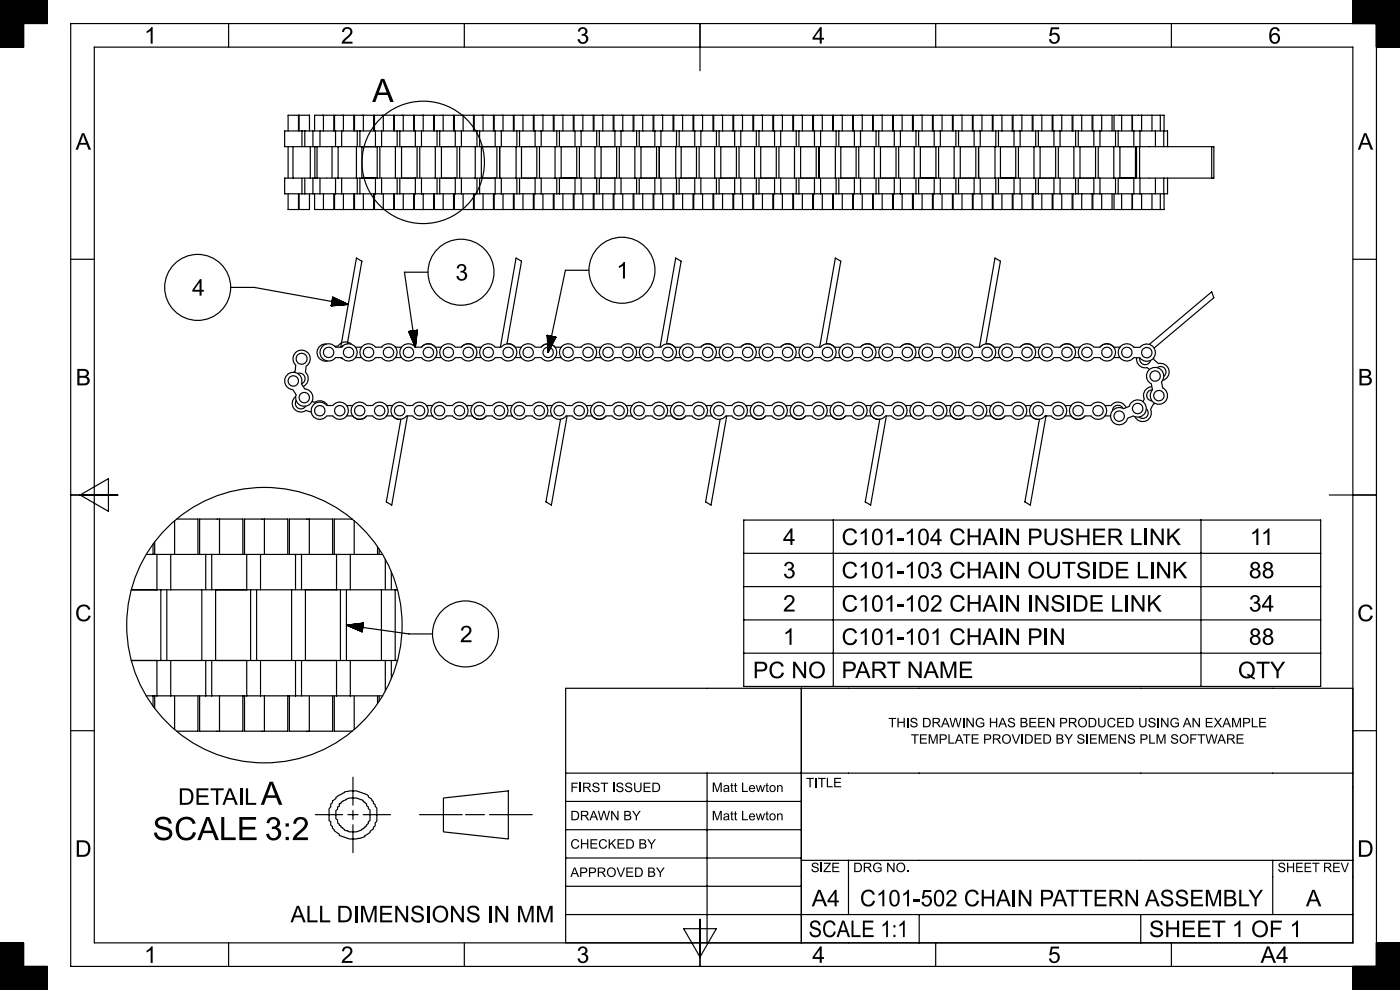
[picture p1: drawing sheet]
<svg xmlns="http://www.w3.org/2000/svg" width="297mm" height="210mm" viewBox="0 0 297 210" stroke-linecap="round" stroke-linejoin="round" font-family="sans-serif">
<defs><g id="words">
<g font-size="6.8">
<text x="79" y="21.6">A</text>
<text x="55.3" y="170.7">A</text>
<text x="32.4" y="178.2">SCALE 3:2</text>
</g>
<g font-size="4.9">
<text x="30.6" y="9.3">1</text>
<text x="72.3" y="9.3">2</text>
<text x="122.3" y="9.3">3</text>
<text x="172.3" y="9.3">4</text>
<text x="222.3" y="9.3">5</text>
<text x="269.1" y="9.3">6</text>
<text x="16" y="31.8">A</text>
<text x="288" y="31.8">A</text>
<text x="96.6" y="59.5">3</text>
<text x="130.8" y="59.1">1</text>
<text x="40.8" y="62.7">4</text>
<text x="16" y="81.8">B</text>
<text x="288" y="81.8">B</text>
<text x="166.1" y="115.6">4</text>
<text x="178.5" y="115.6">C101-104 CHAIN PUSHER LINK</text>
<text x="265.1" y="115.6">11</text>
<text x="166.1" y="122.7">3</text>
<text x="178.5" y="122.7">C101-103 CHAIN OUTSIDE LINK</text>
<text x="264.9" y="122.7">88</text>
<text x="15.9" y="131.8">C</text>
<text x="166.1" y="129.7">2</text>
<text x="178.5" y="129.7">C101-102 CHAIN INSIDE LINK</text>
<text x="264.9" y="129.7">34</text>
<text x="287.9" y="131.8">C</text>
<text x="97.6" y="136.2">2</text>
<text x="166.1" y="136.8">1</text>
<text x="178.5" y="136.8">C101-101 CHAIN PIN</text>
<text x="264.9" y="136.8">88</text>
<text x="159.7" y="143.9">PC NO</text>
<text x="178.5" y="143.8">PART NAME</text>
<text x="262.6" y="143.9">QTY</text>
<text x="37.8" y="170.7">DETAIL</text>
<text x="15.9" y="181.8">D</text>
<text x="287.9" y="181.8">D</text>
<text x="61.6" y="195.6">ALL DIMENSIONS IN MM</text>
<text x="172.2" y="192.3">A4</text>
<text x="182.4" y="192.3">C101-502 CHAIN PATTERN ASSEMBLY</text>
<text x="277.1" y="192.3">A</text>
<text x="171.5" y="198.8">SCALE 1:1</text>
<text x="243.8" y="198.8">SHEET 1 OF 1</text>
<text x="30.6" y="204.3">1</text>
<text x="72.3" y="204.3">2</text>
<text x="122.3" y="204.3">3</text>
<text x="172.3" y="204.3">4</text>
<text x="222.3" y="204.3">5</text>
<text x="267.4" y="204.3">A4</text>
</g>
<g font-size="2.8">
<text x="188.5" y="154.3">THIS DRAWING HAS BEEN PRODUCED USING AN EXAMPLE</text>
<text x="193.2" y="157.8">TEMPLATE PROVIDED BY SIEMENS PLM SOFTWARE</text>
<text x="171" y="167">TITLE</text>
<text x="121" y="168">FIRST ISSUED</text>
<text x="151" y="168">Matt Lewton</text>
<text x="121" y="174">DRAWN BY</text>
<text x="151" y="174">Matt Lewton</text>
<text x="121" y="180">CHECKED BY</text>
<text x="172" y="185">SIZE</text>
<text x="181" y="185">DRG NO.</text>
<text x="271" y="185">SHEET REV</text>
<text x="121" y="186">APPROVED BY</text>
</g>
</g></defs>
<g fill="none" stroke="#000" stroke-width=".25">
<path d="M0 .9h10M0 .8h10M0 .7h10M0 .6h10M0 .5h10M0 .4h10M0 .3h10M0 .2h10M0 .1h10M0 10h5M0 9.9h5M0 9.8h5"/>
<path d="M0 9.7h5M0 9.6h5M0 9.5h5M0 9.4h5M0 9.3h5M0 9.2h5M0 9.1h5M0 9h5M0 8.9h5M0 8.8h5M0 8.7h5M0 8.6h5"/>
<path d="M0 8.5h5M0 8.4h5M0 8.3h5M0 8.2h5M0 8.1h5M0 8h5M0 7.9h5M0 7.8h5M0 7.7h5M0 7.6h5M0 7.5h5M0 7.4h5"/>
<path d="M0 7.3h5M0 7.2h5M0 7.1h5M0 7h5M0 6.9h5M0 6.8h5M0 6.7h5M0 6.6h5M0 6.5h5M0 6.4h5M0 6.3h5M0 6.2h5"/>
<path d="M0 6.1h5M0 6h5M0 5.9h5M0 5.8h5M0 5.7h5M0 5.6h5M0 5.5h5M0 5.4h5M0 5.3h5M0 5.2h5M0 5.1h5M0 5h5"/>
<path d="M0 4.9h10M0 4.8h10M0 4.7h10M0 4.6h10M0 4.5h10M0 4.4h10M0 4.3h10M0 4.2h10M0 4.1h10M0 4h10M0 3.9h10M0 3.8h10"/>
<path d="M0 3.7h10M0 3.6h10M0 3.5h10M0 3.4h10M0 3.3h10M0 3.2h10M0 3.1h10M0 3h10M0 2.9h10M0 2.8h10M0 2.7h10M0 2.6h10"/>
<path d="M0 2.5h10M0 2.4h10M0 2.3h10M0 2.2h10M0 2.1h10M0 2h10M0 1.9h10M0 1.8h10M0 1.7h10M0 1.6h10M0 1.5h10M0 1.4h10"/>
<path d="M0 1.3h10M0 1.2h10M0 1.1h10M0 1h10M5 5v5h-5v-10h10v5h-10M20 10h267v190h-267zM48.5 5v5M98.5 5v5M148.5 5v10M198.5 5v5M248.5 5v5M287 5v-5h10v10h-5"/>
<path d="M287 .9h10M287 .8h10M287 .7h10M287 .6h10M287 .5h10M287 .4h10M287 .3h10M287 .2h10M287 .1h10M287 4.9h10M287 4.8h10M287 4.7h10"/>
<path d="M287 4.6h10M287 4.5h10M287 4.4h10M287 4.3h10M287 4.2h10M287 4.1h10M287 4h10M287 3.9h10M287 3.8h10M287 3.7h10M287 3.6h10M287 3.5h10"/>
<path d="M287 3.4h10M287 3.3h10M287 3.2h10M287 3.1h10M287 3h10M287 2.9h10M287 2.8h10M287 2.7h10M287 2.6h10M287 2.5h10M287 2.4h10M287 2.3h10"/>
<path d="M287 2.2h10M287 2.1h10M287 2h10M287 1.9h10M287 1.8h10M287 1.7h10M287 1.6h10M287 1.5h10M287 1.4h10M287 1.3h10M287 1.2h10M287 1.1h10"/>
<path d="M287 1h10M292 5v200M292 10h5M292 9.9h5M292 9.8h5M292 9.7h5M292 9.6h5M292 9.5h5M292 9.4h5M292 9.3h5M292 9.2h5M292 9.1h5"/>
<path d="M292 9h5M292 8.9h5M292 8.8h5M292 8.7h5M292 8.6h5M292 8.5h5M292 8.4h5M292 8.3h5M292 8.2h5M292 8.1h5M292 8h5M292 7.9h5"/>
<path d="M292 7.8h5M292 7.7h5M292 7.6h5M292 7.5h5M292 7.4h5M292 7.3h5M292 7.2h5M292 7.1h5M292 7h5M292 6.9h5M292 6.8h5M292 6.7h5"/>
<path d="M292 6.6h5M292 6.5h5M292 6.4h5M292 6.3h5M292 6.2h5M292 6.1h5M292 6h5M292 5.9h5M292 5.8h5M292 5.7h5M292 5.6h5M292 5.5h5"/>
<path d="M292 5.4h5M292 5.3h5M292 5.2h5M292 5.1h5M292 5h5M297 5h-282v200h282M61.1 31.1v6.7M62.2 37.8h-1.8v3.3h3.7M62.2 31.1h3.6M62.2 37.8h3.6M62.2 31.1v6.7M63.3 24.4h.1"/>
<path d="M63.3 24.4h-2.2v3.4M63.3 24.4v3.4M64.1 27.8h-3.7v3.3h1.8M64.1 27.8h.6M64.1 27.8v3.3M64.1 37.8v3.3M64.7 27.8h1.7M64.7 27.8v3.3M64.7 37.8v3.3M65.6 24.4h.1M65.6 24.4h-2.1v3.4M65.7 24.4v3.4"/>
<path d="M65.8 31.1h.6M65.8 37.8h.6M65.8 31.1v6.7M66.4 27.8h1.5M66.4 31.1h.4M66.4 37.8h.4M66.4 27.8v3.3M66.4 37.8v3.3M66.8 37.8h.5M66.8 31.1h.5M66.8 31.1v6.7M67.3 37.8h4.4"/>
<path d="M67.3 31.1h4.4M67.3 31.1v6.7M67.9 27.8h3.3M67.9 27.8v3.3M67.9 37.8v3.3M68.6 24.4h-1.9v3.4M68.6 24.4h2.2v3.4M68.6 24.4v3.4M70.4 31.1v6.7M71.2 27.8h1.3M71.2 27.8v3.3M71.2 37.8v3.3"/>
<path d="M71.7 37.8h5.1M71.7 31.1h5.1M71.7 31.1v6.7M72.5 27.8h3.3M72.5 27.8v3.3M72.5 37.8v3.3M72.8 24.4h-1.8v3.4M72.8 24.4h2.2v3.4M72.8 24.4v3.4M75.6 31.1v6.7M75.8 27.8h.5M75.8 27.8v3.3"/>
<path d="M75.8 37.8v3.3M76.3 27.8h3.3M76.3 27.8v3.3M76.3 37.8v3.3M76.8 31.1h2.8M76.8 37.8h2.8M76.8 31.1v6.7M77.1 24.4h-1.9v3.4M77.1 24.4h2.2v3.4M77.1 24.4v3.4M79.6 31.1h1.3M79.6 27.8h1.3"/>
<path d="M79.6 37.8h1.3M79.6 27.8v3.3M79.6 37.8v3.3M80 31.1v6.7M80.6 31.1v6.7M80.9 31.1h3M80.9 37.8h3M80.9 27.8h3.3M80.9 27.8v3.3M80.9 37.8v3.3M81.3 24.4h2.2v3.4M81.3 24.4h-1.9v3.4"/>
<path d="M81.3 24.4v3.4M83.9 31.1h1.3M83.9 37.8h1.3M83.9 31.1v6.7M84.2 27.8h.6M84.2 27.8v3.3M84.2 37.8v3.3M84.8 27.8h3.3M84.8 27.8v3.3M84.8 37.8v3.3M85.2 31.1h2.9M85.2 37.8h2.9"/>
<path d="M85.2 31.1v6.7M85.5 24.4h2.2v3.4M85.5 24.4h-1.8v3.4M85.5 24.4v3.4M88.1 31.1h1.3M88.1 27.8h1.3M88.1 37.8h1.3M88.1 27.8v3.3M88.1 37.8v3.3M88.5 31.1v6.7M89 31.1v6.7M89.4 27.8h3.3"/>
<path d="M89.4 31.1h2.9M89.4 37.8h2.9M89.4 27.8v3.3M89.4 37.8v3.3M89.8 24.4h2.2v3.4M89.8 24.4h-1.9v3.4M89.8 24.4v3.4M92.3 31.1h1.3M92.3 37.8h1.3M92.3 31.1v6.7M92.7 27.8h.6M92.7 27.8v3.3"/>
<path d="M92.7 37.8v3.3M93.3 27.8h3.3M93.3 27.8v3.3M93.3 37.8v3.3M93.6 37.8h3M93.6 31.1h3M93.6 31.1v6.7M94 24.4h2.2v3.4M94 24.4h-1.9v3.4M94 24.4v3.4M96.6 31.1h1.3M96.6 27.8h1.3"/>
<path d="M96.6 37.8h1.3M96.6 27.8v3.3M96.6 37.8v3.3M96.9 31.1v6.7M97.5 31.1v6.7M97.9 27.8h3.3M97.9 31.1h2.9M97.9 37.8h2.9M97.9 27.8v3.3M97.9 37.8v3.3M98.2 24.4h-1.8v3.4M98.2 24.4h2.2v3.4"/>
<path d="M98.2 24.4v3.4M100.8 31.1h1.3M100.8 37.8h1.3M100.8 31.1v6.7M101.2 27.8h.5M101.2 27.8v3.3M101.2 37.8v3.3M101.7 27.8h3.3M101.7 27.8v3.3M101.7 37.8v3.3M102.1 37.8h2.9M102.1 31.1h2.9"/>
<path d="M102.1 31.1v6.7M102.5 24.4h2.2v3.4M102.5 24.4h-1.9v3.4M102.5 24.4v3.4M105 31.1h5.6M105 27.8h1.3M105 37.8h5.6M105 27.8v3.3M105 37.8v3.3M105.4 31.1v6.7M106 31.1v6.7M106.3 27.8h3.3"/>
<path d="M106.3 27.8v3.3M106.3 37.8v3.3M106.7 24.4h-1.9v3.4M106.7 24.4h2.2v3.4M106.7 24.4v3.4M109.5 31.1v6.7M109.6 27.8h.6M109.6 27.8v3.3M109.6 37.8v3.3M110.2 27.8h3.3M110.2 27.8v3.3M110.2 37.8v3.3"/>
<path d="M110.6 37.8h2.9M110.6 31.1h2.9M110.6 31.1v6.7M110.9 24.4h-1.8v3.4M110.9 24.4h2.2v3.4M110.9 24.4v3.4M113.5 31.1h1.3M113.5 27.8h1.3M113.5 37.8h1.3M113.5 27.8v3.3M113.5 37.8v3.3M113.9 31.1v6.7"/>
<path d="M114.4 31.1v6.7M114.8 27.8h3.3M114.8 31.1h2.9M114.8 37.8h2.9M114.8 27.8v3.3M114.8 37.8v3.3M115.2 24.4h-1.9v3.4M115.2 24.4h2.2v3.4M115.2 24.4v3.4M117.7 31.1h1.3M117.7 37.8h1.3M117.7 31.1v6.7"/>
<path d="M118.1 27.8h.6M118.1 27.8v3.3M118.1 37.8v3.3M118.7 27.8h3.3M118.7 27.8v3.3M118.7 37.8v3.3M119 31.1h3M119 37.8h3M119 31.1v6.7M119.4 24.4h-1.9v3.4M119.4 24.4h2.2v3.4M119.4 24.4v3.4"/>
<path d="M122 31.1h1.3M122 27.8h1.3M122 37.8h1.3M122 27.8v3.3M122 37.8v3.3M122.3 31.1v6.7M122.9 31.1v6.7M123.3 27.8h3.3M123.3 31.1h2.9M123.3 37.8h2.9M123.3 27.8v3.3M123.3 37.8v3.3"/>
<path d="M123.6 24.4h2.2v3.4M123.6 24.4h-1.8v3.4M123.6 24.4v3.4M126.2 31.1h1.3M126.2 37.8h1.3M126.2 31.1v6.7M126.6 27.8h.5M126.6 27.8v3.3M126.6 37.8v3.3M127.1 27.8h3.3M127.1 27.8v3.3M127.1 37.8v3.3"/>
<path d="M127.5 31.1h2.9M127.5 37.8h2.9M127.5 31.1v6.7M127.9 24.4h2.2v3.4M127.9 24.4h-1.9v3.4M127.9 24.4v3.4M130.4 31.1h1.3M130.4 27.8h1.3M130.4 27.8v3.3M130.4 37.8v3.3M130.4 37.8h1.3M130.8 31.1v6.7"/>
<path d="M131.4 31.1v6.7M131.7 27.8h3.3M131.7 31.1h3M131.7 37.8h3M131.7 27.8v3.3M131.7 37.8v3.3M132.1 24.4h2.2v3.4M132.1 24.4h-1.9v3.4M132.1 24.4v3.4M134.7 31.1h1.3M134.7 37.8h1.3M134.7 31.1v6.7"/>
<path d="M135 27.8h.6M135 27.8v3.3M135 37.8v3.3M135.6 27.8h3.3M135.6 27.8v3.3M135.6 37.8v3.3M136 31.1h2.9M136 37.8h2.9M136 31.1v6.7M136.3 24.4h2.2v3.4M136.3 24.4h-1.8v3.4M136.3 24.4v3.4"/>
<path d="M138.9 31.1h5.6M138.9 27.8h1.3M138.9 37.8h5.6M138.9 27.8v3.3M138.9 37.8v3.3M139.3 31.1v6.7M139.8 31.1v6.7M140.2 27.8h3.3M140.2 27.8v3.3M140.2 37.8v3.3M140.6 24.4h-1.9v3.4M140.6 24.4h2.2v3.4"/>
<path d="M140.6 24.4v3.4M143.3 31.1v6.7M143.5 27.8h.6M143.5 27.8v3.3M143.5 37.8v3.3M144.1 27.8h3.3M144.1 27.8v3.3M144.1 37.8v3.3M144.5 37.8h2.9M144.5 31.1h2.9M144.5 31.1v6.7M144.8 24.4h2.2v3.4"/>
<path d="M144.8 24.4h-1.9v3.4M144.8 24.4v3.4M147.4 31.1h1.3M147.4 27.8h1.3M147.4 37.8h1.3M147.4 27.8v3.3M147.4 37.8v3.3M147.7 31.1v6.7M148.3 31.1v6.7M148.7 27.8h3.3M148.7 31.1h2.9M148.7 37.8h2.9"/>
<path d="M148.7 27.8v3.3M148.7 37.8v3.3M149 24.4h-1.8v3.4M149 24.4h2.2v3.4M149 24.4v3.4M151.6 31.1h1.3M151.6 37.8h1.3M151.6 31.1v6.7M152 27.8h.5M152 27.8v3.3M152 37.8v3.3M152.5 27.8h3.3"/>
<path d="M152.5 27.8v3.3M152.5 37.8v3.3M152.9 37.8h2.9M152.9 31.1h2.9M152.9 31.1v6.7M153.3 24.4h2.2v3.4M153.3 24.4h-1.9v3.4M153.3 24.4v3.4M155.8 31.1h1.3M155.8 27.8h1.3M155.8 37.8h1.3M155.8 27.8v3.3"/>
<path d="M155.8 37.8v3.3M156.2 31.1v6.7M156.8 31.1v6.7M157.1 31.1h3M157.1 37.8h3M157.1 27.8h3.3M157.1 27.8v3.3M157.1 37.8v3.3M157.5 24.4h2.2v3.4M157.5 24.4h-1.9v3.4M157.5 24.4v3.4M160.1 31.1h1.3"/>
<path d="M160.1 37.8h1.3M160.1 31.1v6.7M160.4 27.8h.6M160.4 27.8v3.3M160.4 37.8v3.3M161 27.8h3.3M161 27.8v3.3M161 37.8v3.3M161.4 31.1h2.9M161.4 37.8h2.9M161.4 31.1v6.7M161.7 24.4h2.2v3.4"/>
<path d="M161.7 24.4h-1.8v3.4M161.7 24.4v3.4M164.3 31.1h1.3M164.3 27.8h1.3M164.3 37.8h1.3M164.3 27.8v3.3M164.3 37.8v3.3M164.7 31.1v6.7M165.2 31.1v6.7M165.6 31.1h2.9M165.6 37.8h2.9M165.6 27.8h3.3"/>
<path d="M165.6 27.8v3.3M165.6 37.8v3.3M166 24.4h-1.9v3.4M166 24.4h2.2v3.4M166 24.4v3.4M168.5 31.1h1.3M168.5 37.8h1.3M168.5 31.1v6.7M168.9 27.8h.6M168.9 27.8v3.3M168.9 37.8v3.3M169.5 27.8h3.3"/>
<path d="M169.5 27.8v3.3M169.5 37.8v3.3M169.8 31.1h3M169.8 37.8h3M169.8 31.1v6.7M170.2 24.4h-1.9v3.4M170.2 24.4h2.2v3.4M170.2 24.4v3.4M172.8 31.1h5.6M172.8 27.8h1.3M172.8 37.8h5.6M172.8 27.8v3.3"/>
<path d="M172.8 37.8v3.3M173.1 31.1v6.7M173.7 31.1v6.7M174.1 27.8h3.3M174.1 27.8v3.3M174.1 37.8v3.3M174.4 24.4h-1.8v3.4M174.4 24.4h2.2v3.4M174.4 24.4v3.4M177.2 31.1v6.7M177.4 27.8h.5M177.4 27.8v3.3"/>
<path d="M177.4 37.8v3.3M177.9 27.8h3.3M177.9 27.8v3.3M177.9 37.8v3.3M178.4 37.8h2.8M178.4 31.1h2.8M178.4 31.1v6.7M178.7 24.4h2.2v3.4M178.7 24.4h-1.9v3.4M178.7 24.4v3.4M181.2 31.1h1.3M181.2 27.8h1.3"/>
<path d="M181.2 37.8h1.3M181.2 27.8v3.3M181.2 37.8v3.3M181.6 31.1v6.7M182.2 31.1v6.7M182.5 27.8h3.3M182.5 31.1h3M182.5 37.8h3M182.5 27.8v3.3M182.5 37.8v3.3M182.9 24.4h-1.9v3.4M182.9 24.4h2.2v3.4"/>
<path d="M182.9 24.4v3.4M185.5 31.1h1.3M185.5 37.8h1.3M185.5 31.1v6.7M185.8 27.8h.6M185.8 27.8v3.3M185.8 37.8v3.3M186.4 27.8h3.3M186.4 27.8v3.3M186.4 37.8v3.3M186.8 31.1h2.9M186.8 37.8h2.9"/>
<path d="M186.8 31.1v6.7M187.1 24.4h2.2v3.4M187.1 24.4h-1.8v3.4M187.1 24.4v3.4M189.7 31.1h1.3M189.7 27.8h1.3M189.7 37.8h1.3M189.7 27.8v3.3M189.7 37.8v3.3M190.1 31.1v6.7M190.6 31.1v6.7M191 31.1h2.9"/>
<path d="M191 37.8h2.9M191 27.8h3.3M191 27.8v3.3M191 37.8v3.3M191.4 24.4h-1.9v3.4M191.4 24.4h2.2v3.4M191.4 24.4v3.4M193.9 31.1h1.3M193.9 37.8h1.3M193.9 31.1v6.7M194.3 27.8h.6M194.3 27.8v3.3"/>
<path d="M194.3 37.8v3.3M194.9 27.8h3.3M194.9 27.8v3.3M194.9 37.8v3.3M195.2 31.1h3M195.2 37.8h3M195.2 31.1v6.7M195.6 24.4h-1.9v3.4M195.6 24.4h2.2v3.4M195.6 24.4v3.4M198.2 31.1h1.3M198.2 27.8h1.3"/>
<path d="M198.2 37.8h1.3M198.2 27.8v3.3M198.2 37.8v3.3M198.5 31.1v6.7M199.1 31.1v6.7M199.5 27.8h3.3M199.5 31.1h2.9M199.5 37.8h2.9M199.5 27.8v3.3M199.5 37.8v3.3M199.8 24.4h-1.8v3.4M199.8 24.4h2.2v3.4"/>
<path d="M199.8 24.4v3.4M202.4 31.1h1.3M202.4 37.8h1.3M202.4 31.1v6.7M202.8 27.8h.5M202.8 27.8v3.3M202.8 37.8v3.3M203.3 27.8h3.3M203.3 27.8v3.3M203.3 37.8v3.3M203.7 31.1h2.9M203.7 37.8h2.9"/>
<path d="M203.7 31.1v6.7M204.1 24.4h-1.9v3.4M204.1 24.4h2.2v3.4M204.1 24.4v3.4M206.6 31.1h5.6M206.6 27.8h1.3M206.6 37.8h5.6M206.6 27.8v3.3M206.6 37.8v3.3M207 31.1v6.7M207.6 31.1v6.7M207.9 27.8h3.3"/>
<path d="M207.9 27.8v3.3M207.9 37.8v3.3M208.3 24.4h2.2v3.4M208.3 24.4h-1.9v3.4M208.3 24.4v3.4M211.1 31.1v6.7M211.2 27.8h.6M211.2 27.8v3.3M211.2 37.8v3.3M211.8 27.8h3.3M211.8 27.8v3.3M211.8 37.8v3.3"/>
<path d="M212.2 31.1h2.9M212.2 37.8h2.9M212.2 31.1v6.7M212.5 24.4h-1.8v3.4M212.5 24.4h2.2v3.4M212.5 24.4v3.4M215.1 31.1h1.3M215.1 27.8h1.3M215.1 37.8h1.3M215.1 27.8v3.3M215.1 37.8v3.3M215.5 31.1v6.7"/>
<path d="M216 31.1v6.7M216.4 27.8h3.3M216.4 31.1h2.9M216.4 37.8h2.9M216.4 27.8v3.3M216.4 37.8v3.3M216.8 24.4h2.2v3.4M216.8 24.4h-1.9v3.4M216.8 24.4v3.4M219.3 31.1h1.3M219.3 37.8h1.3M219.3 31.1v6.7"/>
<path d="M219.7 27.8h.6M219.7 27.8v3.3M219.7 37.8v3.3M220.3 27.8h3.3M220.3 27.8v3.3M220.3 37.8v3.3M220.6 31.1h3M220.6 37.8h3M220.6 31.1v6.7M221 24.4h2.2v3.4M221 24.4h-1.9v3.4M221 24.4v3.4"/>
<path d="M223.6 31.1h1.3M223.6 27.8h1.3M223.6 37.8h1.3M223.6 27.8v3.3M223.6 37.8v3.3M223.9 31.1v6.7M224.5 31.1v6.7M224.9 27.8h3.3M224.9 31.1h2.9M224.9 37.8h2.9M224.9 27.8v3.3M224.9 37.8v3.3"/>
<path d="M225.2 24.4h2.2v3.4M225.2 24.4h-1.8v3.4M225.2 24.4v3.4M227.8 31.1h1.3M227.8 37.8h1.3M227.8 31.1v6.7M228.2 27.8h.5M228.2 27.8v3.3M228.2 37.8v3.3M228.7 27.8h3.3M228.7 27.8v3.3M228.7 37.8v3.3"/>
<path d="M229.1 31.1h2.9M229.1 37.8h2.9M229.1 31.1v6.7M229.5 24.4h-1.9v3.4M229.5 24.4h2.2v3.4M229.5 24.4v3.4M232 31.1h1.3M232 27.8h1.3M232 37.8h1.3M232 27.8v3.3M232 37.8v3.3M232.4 31.1v6.7"/>
<path d="M233 31.1v6.7M233.3 31.1h3M233.3 37.8h3M233.3 27.8h3.3M233.3 27.8v3.3M233.3 37.8v3.3M233.7 24.4h2.2v3.4M233.7 24.4h-1.9v3.4M233.7 24.4v3.4M236.3 31.1h1.3M236.3 37.8h1.3M236.3 31.1v6.7"/>
<path d="M236.6 27.8h.6M236.6 27.8v3.3M236.6 37.8v3.3M237.2 27.8h3.3M237.2 27.8v3.3M237.2 37.8v3.3M237.6 37.8h2.9M237.6 31.1h2.9M237.6 31.1v6.7M237.9 24.4h-1.6v3.4M237.9 24.4h2.2v3.4M237.9 24.4v3.4"/>
<path d="M240.5 31.1h1.3M240.5 27.8h1.3M240.5 37.8h1.3M240.5 27.8v3.3M240.5 37.8v3.3M240.9 31.1v6.7M241.1 31.1v6.7M241.8 31.1v6.7M241.8 31.1h15.7v6.7h-15.7M241.8 27.8h3.3M241.8 27.8v3.3M241.8 37.8v3.3"/>
<path d="M242.2 24.4h-2v3.4M242.2 24.4h2.2M242.2 24.4v3.4M244.4 24.4v3.4M244.4 24.4h1.8M245.1 27.8h1.8M245.1 27.8v3.3M245.1 37.8v3.3M246.2 24.4h.8v3.4M246.2 24.4v3.4M246.9 27.8h.8v3.3M246.9 27.8v3.3"/>
<path d="M246.9 37.8v3.3M247.7 37.8v3.3h-.8M257.1 31.1v6.7M15 55h5M61.1 41.1v3.3h2.2M63.3 44.4h.1M63.3 41.1v3.3M63.5 41.1v3.3h2.1M64.1 41.1h.6M64.7 41.1h1.7M65.6 44.4h.1M65.7 41.1v3.3"/>
<path d="M66.4 41.1h1.5M66.7 41.1v3.3h1.9M67.9 41.1h3.3M68.6 41.1v3.3M70.8 41.1v3.3h-2.2M71 41.1v3.3h1.8M71.2 41.1h1.3M72.5 41.1h3.3M72.8 41.1v3.3M75 41.1v3.3h-2.2M75.2 41.1v3.3h1.9M75.8 41.1h.5"/>
<path d="M76.3 41.1h3.3M77.1 41.1v3.3M79.3 41.1v3.3h-2.2M79.4 41.1v3.3h1.9M79.6 41.1h1.3M80.9 41.1h3.3M81.3 41.1v3.3M83.5 41.1v3.3h-2.2M83.7 41.1v3.3h1.8M84.2 41.1h.6M84.8 41.1h3.3M85.5 41.1v3.3"/>
<path d="M87.7 41.1v3.3h-2.2M87.9 41.1v3.3h1.9M88.1 41.1h1.3M89.4 41.1h3.3M89.8 41.1v3.3M90.8 57.7h-5l2.3 16M92 41.1v3.3h-2.2M92.1 41.1v3.3h1.9M92.7 41.1h.6M93.3 41.1h3.3M94 41.1v3.3M96.2 41.1v3.3h-2.2"/>
<path d="M96.4 41.1v3.3h1.8M96.6 41.1h1.3M97.9 41.1h3.3M98.2 41.1v3.3M100.4 41.1v3.3h-2.2M100.6 41.1v3.3h1.9M101.2 41.1h.5M101.7 41.1h3.3M102.5 41.1v3.3M104.7 41.1v3.3h-2.2M104.8 41.1v3.3h1.9M105 41.1h1.3"/>
<path d="M106.3 41.1h3.3M106.7 41.1v3.3M108.9 41.1v3.3h-2.2M109.1 41.1v3.3h1.8M109.6 41.1h.6M110.2 41.1h3.3M110.9 41.1v3.3M113.1 41.1v3.3h-2.2M113.3 41.1v3.3h1.9M113.5 41.1h1.3M114.8 41.1h3.3M115.2 41.1v3.3"/>
<path d="M117.4 41.1v3.3h-2.2M117.5 41.1v3.3h1.9M118.1 41.1h.6M118.7 41.1h3.3M119.4 41.1v3.3M121.6 41.1v3.3h-2.2M121.8 41.1v3.3h1.8M122 41.1h1.3M123.3 41.1h3.3M123.6 41.1v3.3M124.9 57.3h-5l-3.6 17.5M125.8 41.1v3.3h-2.2"/>
<path d="M126 41.1v3.3h1.9M126.6 41.1h.5M127.1 41.1h3.3M127.9 41.1v3.3M130.1 41.1v3.3h-2.2M130.2 41.1v3.3h1.9M130.4 41.1h1.3M131.7 41.1h3.3M132.1 41.1v3.3M134.3 41.1v3.3h-2.2M134.5 41.1v3.3h1.8M135 41.1h.6"/>
<path d="M135.6 41.1h3.3M136.3 41.1v3.3M138.5 41.1v3.3h-2.2M138.7 41.1v3.3h1.9M138.9 41.1h1.3M140.2 41.1h3.3M140.6 41.1v3.3M142.8 41.1v3.3h-2.2M142.9 41.1v3.3h1.9M143.5 41.1h.6M144.1 41.1h3.3M144.8 41.1v3.3"/>
<path d="M147 41.1v3.3h-2.2M147.2 41.1v3.3h1.8M147.4 41.1h1.3M148.7 41.1h3.3M149 41.1v3.3M151.2 41.1v3.3h-2.2M151.4 41.1v3.3h1.9M152 41.1h.5M152.5 41.1h3.3M153.3 41.1v3.3M155.5 41.1v3.3h-2.2M155.6 41.1v3.3h1.9"/>
<path d="M155.8 41.1h1.3M157.1 41.1h3.3M157.5 41.1v3.3M159.7 41.1v3.3h-2.2M159.9 41.1v3.3h1.8M160.4 41.1h.6M161 41.1h3.3M161.7 41.1v3.3M163.9 41.1v3.3h-2.2M164.1 41.1v3.3h1.9M164.3 41.1h1.3M165.6 41.1h3.3"/>
<path d="M166 41.1v3.3M168.2 41.1v3.3h-2.2M168.3 41.1v3.3h1.9M168.9 41.1h.6M169.5 41.1h3.3M170.2 41.1v3.3M172.4 41.1v3.3h-2.2M172.6 41.1v3.3h1.8M172.8 41.1h1.3M174.1 41.1h3.3M174.4 41.1v3.3M176.6 41.1v3.3h-2.2"/>
<path d="M176.8 41.1v3.3h1.9M177.4 41.1h.5M177.9 41.1h3.3M178.7 41.1v3.3M180.9 41.1v3.3h-2.2M181 41.1v3.3h1.9M181.2 41.1h1.3M182.5 41.1h3.3M182.9 41.1v3.3M185.1 41.1v3.3h-2.2M185.3 41.1v3.3h1.8M185.8 41.1h.6"/>
<path d="M186.4 41.1h3.3M187.1 41.1v3.3M189.3 41.1v3.3h-2.2M189.5 41.1v3.3h1.9M189.7 41.1h1.3M191 41.1h3.3M191.4 41.1v3.3M193.6 41.1v3.3h-2.2M193.7 41.1v3.3h1.9M194.3 41.1h.6M194.9 41.1h3.3M195.6 41.1v3.3"/>
<path d="M197.8 41.1v3.3h-2.2M198 41.1v3.3h1.8M198.2 41.1h1.3M199.5 41.1h3.3M199.8 41.1v3.3M202 41.1v3.3h-2.2M202.2 41.1v3.3h1.9M202.8 41.1h.5M203.3 41.1h3.3M204.1 41.1v3.3M206.3 41.1v3.3h-2.2M206.4 41.1v3.3h1.9"/>
<path d="M206.6 41.1h1.3M207.9 41.1h3.3M208.3 41.1v3.3M210.5 41.1v3.3h-2.2M210.7 41.1v3.3h1.8M211.2 41.1h.6M211.8 41.1h3.3M212.5 41.1v3.3M214.7 41.1v3.3h-2.2M214.9 41.1v3.3h1.9M215.1 41.1h1.3M216.4 41.1h3.3"/>
<path d="M216.8 41.1v3.3M219 41.1v3.3h-2.2M219.1 41.1v3.3h1.9M219.7 41.1h.6M220.3 41.1h3.3M221 41.1v3.3M223.2 41.1v3.3h-2.2M223.4 41.1v3.3h1.8M223.6 41.1h1.3M224.9 41.1h3.3M225.2 41.1v3.3M227.4 41.1v3.3h-2.2"/>
<path d="M227.6 41.1v3.3h1.9M228.2 41.1h.5M228.7 41.1h3.3M229.5 41.1v3.3M231.7 41.1v3.3h-2.2M231.8 41.1v3.3h1.9M232 41.1h1.3M233.3 41.1h3.3M233.7 41.1v3.3M235.9 41.1v3.3h-2.2M236.3 41.1v3.3h1.6M236.6 41.1h.6"/>
<path d="M237.2 41.1h3.3M237.9 41.1v3.3M240.1 41.1v3.3h-2.2M240.2 41.1v3.3h2M240.5 41.1h1.3M241.8 41.1h3.3M242.2 44.4h2.2M242.2 41.1v3.3M244.4 41.1v3.3M244.4 44.4h1.8M245.1 41.1h1.8M246.2 41.1v3.3"/>
<path d="M247 41.1v3.3h-.8M287 55h5M48.9 61h5l20 3.6M61 79.4a1.83 1.83 0 0 1 2.3-.1 1.83 1.83 0 0 1 .6 2.1l.8 1.1a1.83 1.83 0 0 1 1.7 2.1 1.83 1.83 0 0 1-2.3 1.5 1.83 1.83 0 0 1-1.3-2.4l-.7-1.1a1.83 1.83 0 0 1-1.6-1.2 1.83 1.83 0 0 1 .5-2zM62.3 79l.3-.3 .1-1.3a1.83 1.83 0 0 1 .1-2.7 1.83 1.83 0 0 1 2.7 .3 1.83 1.83 0 0 1-.6 2.7l-.1 1.3a1.83 1.83 0 0 1-.5 3M63.1 79.2a1.17 1.17 0 0 1 1.6 .7 1.17 1.17 0 0 1-.7 1.5M68.3 73.6a1.83 1.83 0 0 1 2.9 .1h1.3a1.83 1.83 0 0 1 2.7-.3 1.83 1.83 0 0 1 0 2.7 1.83 1.83 0 0 1-2.7-.2h-1.3a1.83 1.83 0 0 1-2.6 .3 1.83 1.83 0 0 1-.3-2.6zM69.3 73a1.83 1.83 0 0 0-2 1.9 1.83 1.83 0 0 0 2.2 1.7M70.3 64.9h.1M70.3 64.8l.3 .1M70.3 64.8h.5M70.3 64.7l.6 .1"/>
<path d="M70.3 64.7l.8 .1M70.3 64.6l1 .2M70.3 64.6l1.2 .2M70.3 64.5l1.4 .3M70.3 64.5l1.6 .2M70.4 64.3l2.1 .4M70.4 64.3l2.3 .4M70.4 64.2l2.7 .4M70.4 64.1l2.9 .5M70.4 64.1l3.1 .5M70.4 64l3.3 .6M70.4 63.9l3.3 .6"/>
<path d="M70.5 63.9l3 .5M70.5 63.8l2.8 .5M70.5 63.8l2.7 .4M70.5 63.7l2.5 .5M70.5 63.7l2.3 .4M70.5 63.6l2.1 .4M70.5 63.6l2 .3M70.5 63.4l1.4 .3M70.5 63.4l1.3 .2M70.6 63.3l1 .2M70.6 63.3l.8 .1M70.6 63.2l.6 .1"/>
<path d="M70.6 63.2h.4M70.6 63.1l.3 .1M70.6 63.1h.1M70.6 63l3.3 1.6M70.6 63l-.3 1.9M72.1 63.7l-1.6-.2 1.8 .3M72.2 75.9l.5 .2M72.3 64.7l-1.9-.3 1.7 .3M72.9 73.3l-.5 .4M73.7 72.9l3.1-17.5-1.2-.7-3.3 19M73.9 64.6l-3.6 .3M74.6 73a1.83 1.83 0 0 0-2.9 .4l-.7 .1"/>
<path d="M75.4 75.9h1.3M75.4 73.7h1.3M76.7 73.6a1.83 1.83 0 0 1 2.9 .1h1.3a1.83 1.83 0 0 1 2.8-.3 1.83 1.83 0 0 1-.1 2.7 1.83 1.83 0 0 1-2.7-.2h-1.3a1.83 1.83 0 0 1-2.5 .3 1.83 1.83 0 0 1-.4-2.6zM81.1 73.5l-.2 .2M83.8 73.5l.1 .2h1.3M83.9 75.9h1.3M86.7 70.3v.1M86.8 70.3v.3M86.8 70.3l.1 .5M86.9 70.3l.1 .6M86.9 70.3l.1 .8M87 70.3l.1 1"/>
<path d="M87 70.3l.2 1.2M87.2 70.3l.2 1.7M87.2 70.2l.3 2M87.3 70.2l.3 2.2M87.3 71.7l-.2-1.4 .2 1.5M87.3 70.2l.4 2.4M87.4 70.2l.3 2.5M87.4 70.2l.4 2.7M87.5 70.2l.4 2.9M87.5 70.2l.5 3.1M87.6 70.2l.4 3.3M87.7 70.2l.4 3.3"/>
<path d="M87.7 70.2l.5 3.1M87.8 70.2l.4 2.9M87.8 70.2l.4 2.7M87.9 70.2l.3 2.5M87.9 70.1l.4 2.4M88 70.1l.3 2.2M88.1 70.1l.2 1.8M88.1 70.1l.2 1.6M88.1 73.7a1.83 1.83 0 0 0-2.7-.3 1.83 1.83 0 0 0 0 2.7 1.83 1.83 0 0 0 2.7-.2h1.3a1.83 1.83 0 0 0 2.7 .2 1.83 1.83 0 0 0 0-2.7 1.83 1.83 0 0 0-2.7 .3M88.1 73.7h1.3M88.2 70.1l.2 1.4M88.2 70.1l.2 1.2"/>
<path d="M88.3 70.1l.1 1M88.3 70.1l.1 .8M88.4 70.1l.1 .6M88.4 70.1l.1 .4M88.5 70.1v.2M88.5 70.1h.1M88.5 70.1l-.4 3.6M88.5 70.1l-1.8 .2 1.4 3.4M92.4 75.9h1.2M93.6 73.7h-1.3a1.83 1.83 0 0 0-2.9 0M93.7 73.6a1.83 1.83 0 0 1 2.9 .1h1.3a1.83 1.83 0 0 1 2.7-.3 1.83 1.83 0 0 1 0 2.7 1.83 1.83 0 0 1-2.7-.2h-1.3a1.83 1.83 0 0 1-2.6 .3 1.83 1.83 0 0 1-.3-2.6zM100.8 75.9h1.3"/>
<path d="M102.1 73.7h-1.3a1.83 1.83 0 0 0-2.9 0M102.1 73.6a1.83 1.83 0 0 1 2.9 .1h1.3a1.83 1.83 0 0 1 2.8-.3 1.83 1.83 0 0 1-.1 2.7 1.83 1.83 0 0 1-2.7-.2h-1.3a1.83 1.83 0 0 1-2.5 .3 1.83 1.83 0 0 1-.4-2.6zM109.3 75.9h1.3M110.6 73.7h-1.3a1.83 1.83 0 0 0-1.8-.8l3.1-17.5-1.1-.7-3.4 19M110.6 73.6a1.83 1.83 0 0 1 2.9 .1h1.3a1.83 1.83 0 0 1 2.7-.3 1.83 1.83 0 0 1 0 2.7 1.83 1.83 0 0 1-2.7-.2h-1.3a1.83 1.83 0 0 1-2.6 .3 1.83 1.83 0 0 1-.3-2.6zM116.1 71.1l1.8 .4-1.6 3.3M116.1 71.1l.2 3.7M116.1 71.1v.1M116.2 71.1l-.1 .3M116.2 71.2l-.1 .4M116.2 73.4l.5-2.1-.5 2.3M116.3 71.2l-.2 .6"/>
<path d="M116.3 71.2l-.2 .8M116.4 71.2l-.3 1M116.4 71.2l-.2 1.2M116.5 71.2l-.3 1.4M116.5 71.2l-.3 1.6M116.6 71.2l-.4 1.8M116.6 71.2l-.4 2M116.8 71.3l-.6 2.5M116.8 71.3l-.5 2.9M116.9 71.3l-.6 3.1M117 71.3l-.7 3.3M117.1 71.3l-.7 3.3"/>
<path d="M117.1 71.3l-.6 3.1M117.2 71.4l-.7 2.8M117.2 73l.3-1.6-.4 1.8M117.2 71.4l-.6 2.7M117.3 71.4l-.6 2.5M117.3 71.4l-.5 2.3M117.4 71.4l-.5 2.1M117.4 71.4l-.4 2M117.5 71.4l-.2 1.4M117.6 71.5l-.3 1.2M117.6 71.5l-.2 1M117.7 71.5l-.2 .8"/>
<path d="M117.7 71.5l-.1 .6M117.8 75.9h1.2M117.8 71.5l-.1 .5M117.8 71.5v.3M117.9 71.5v.1M119 73.7h-1.3a1.83 1.83 0 0 0-2.9 0M119.1 73.6a1.83 1.83 0 0 1 2.9 .1h1.3a1.83 1.83 0 0 1 2.7-.3 1.83 1.83 0 0 1 0 2.7 1.83 1.83 0 0 1-2.7-.2h-1.3a1.83 1.83 0 0 1-2.6 .3 1.83 1.83 0 0 1-.3-2.6zM123.4 73.5l-.1 .2M126.1 73.5l.1 .2h1.3M126.2 75.9h1.3M127.5 73.6a1.83 1.83 0 0 1 2.9 .1h1.3a1.83 1.83 0 0 1 2.8-.3 1.83 1.83 0 0 1-.1 2.7 1.83 1.83 0 0 1-2.7-.2h-1.3a1.83 1.83 0 0 1-2.5 .3 1.83 1.83 0 0 1-.4-2.6zM131.9 73.5l-.2 .2"/>
<path d="M134.6 73.5l.1 .2h1.3M134.7 75.9h1.3M136 73.6a1.83 1.83 0 0 1 2.9 .1h1.3a1.83 1.83 0 0 1 2.7-.3 1.83 1.83 0 0 1 0 2.7 1.83 1.83 0 0 1-2.7-.2h-1.3a1.83 1.83 0 0 1-2.6 .3 1.83 1.83 0 0 1-.3-2.6zM143.2 75.9h1.2M144.4 73.7h-1.3a1.83 1.83 0 0 0-1.7-.8l3.1-17.5-1.2-.7-3.3 19M144.5 73.6a1.83 1.83 0 0 1 2.9 .1h1.3a1.83 1.83 0 0 1 2.7-.3 1.83 1.83 0 0 1 0 2.7 1.83 1.83 0 0 1-2.7-.2h-1.3a1.83 1.83 0 0 1-2.6 .3 1.83 1.83 0 0 1-.3-2.6zM151.6 75.9h1.3M152.9 73.7h-1.3a1.83 1.83 0 0 0-2.9 0M152.9 73.6a1.83 1.83 0 0 1 2.9 .1h1.3a1.83 1.83 0 0 1 2.8-.3 1.83 1.83 0 0 1-.1 2.7 1.83 1.83 0 0 1-2.7-.2h-1.3a1.83 1.83 0 0 1-2.5 .3 1.83 1.83 0 0 1-.4-2.6zM160.1 75.9h1.3M161.4 73.7h-1.3a1.83 1.83 0 0 0-3 0M161.4 73.6a1.83 1.83 0 0 1 2.9 .1h1.3a1.83 1.83 0 0 1 2.7-.3 1.83 1.83 0 0 1 0 2.7 1.83 1.83 0 0 1-2.7-.2h-1.3a1.83 1.83 0 0 1-2.6 .3 1.83 1.83 0 0 1-.3-2.6z"/>
<path d="M168.6 75.9h1.2M169.8 73.7h-1.3a1.83 1.83 0 0 0-2.9 0M169.9 73.6a1.83 1.83 0 0 1 2.9 .1h1.3a1.83 1.83 0 0 1 2.7-.3 1.83 1.83 0 0 1 0 2.7 1.83 1.83 0 0 1-2.7-.2h-1.3a1.83 1.83 0 0 1-2.6 .3 1.83 1.83 0 0 1-.3-2.6zM177 75.9h1.3M178.3 73.7h-1.3a1.83 1.83 0 0 0-1.7-.8l3.1-17.5-1.2-.7-3.3 19M178.3 73.6a1.83 1.83 0 0 1 2.9 .1h1.3a1.83 1.83 0 0 1 2.8-.3 1.83 1.83 0 0 1-.1 2.7 1.83 1.83 0 0 1-2.7-.2h-1.3a1.83 1.83 0 0 1-2.5 .3 1.83 1.83 0 0 1-.4-2.6zM185.5 75.9h1.3M186.8 73.7h-1.3a1.83 1.83 0 0 0-3 0M186.8 73.6a1.83 1.83 0 0 1 2.9 .1h1.3a1.83 1.83 0 0 1 2.7-.3 1.83 1.83 0 0 1 0 2.7 1.83 1.83 0 0 1-2.7-.2h-1.3a1.83 1.83 0 0 1-2.6 .3 1.83 1.83 0 0 1-.3-2.6zM194 75.9h1.2M195.2 73.7h-1.3a1.83 1.83 0 0 0-2.9 0M195.3 73.6a1.83 1.83 0 0 1 2.9 .1h1.3a1.83 1.83 0 0 1 2.7-.3 1.83 1.83 0 0 1 0 2.7 1.83 1.83 0 0 1-2.7-.2h-1.3a1.83 1.83 0 0 1-2.6 .3 1.83 1.83 0 0 1-.3-2.6z"/>
<path d="M199.6 73.5l-.1 .2M202.3 73.5l.1 .2h1.3M202.4 75.9h1.3M203.7 73.6a1.83 1.83 0 0 1 2.9 .1h1.3a1.83 1.83 0 0 1 2.8-.3 1.83 1.83 0 0 1-.1 2.7 1.83 1.83 0 0 1-2.7-.2h-1.3a1.83 1.83 0 0 1-2.5 .3 1.83 1.83 0 0 1-.4-2.6zM210.9 75.9h1.3M212.2 73.7h-1.3a1.83 1.83 0 0 0-1.8-.8l3.1-17.5-1.1-.7-3.4 19M212.2 73.6a1.83 1.83 0 0 1 2.9 .1h1.3a1.83 1.83 0 0 1 2.7-.3 1.83 1.83 0 0 1 0 2.7 1.83 1.83 0 0 1-2.7-.2h-1.3a1.83 1.83 0 0 1-2.6 .3 1.83 1.83 0 0 1-.3-2.6zM219.4 75.9h1.2M220.6 73.7h-1.3a1.83 1.83 0 0 0-2.9 0M220.7 73.6a1.83 1.83 0 0 1 2.9 .1h1.3a1.83 1.83 0 0 1 2.7-.3 1.83 1.83 0 0 1 0 2.7 1.83 1.83 0 0 1-2.7-.2h-1.3a1.83 1.83 0 0 1-2.6 .3 1.83 1.83 0 0 1-.3-2.6zM227.8 75.9h1.3M229.1 73.7h-1.3a1.83 1.83 0 0 0-2.9 0"/>
<path d="M229.1 73.6a1.83 1.83 0 0 1 2.9 .1h1.3a1.83 1.83 0 0 1 2.8-.3 1.83 1.83 0 0 1-.1 2.7 1.83 1.83 0 0 1-2.7-.2h-1.3a1.83 1.83 0 0 1-2.5 .3 1.83 1.83 0 0 1-.4-2.6zM236.3 75.9h1.3M237.7 73.5l-.1 .2h-1.3a1.83 1.83 0 0 0-3 0M240.4 73.5l.1 .2M240.5 73.7a1.83 1.83 0 0 0-2.7-.3 1.83 1.83 0 0 0 0 2.7 1.83 1.83 0 0 0 2.7-.2h1.3M240.5 73.7h1.3a1.83 1.83 0 0 1 2.7-.2 1.83 1.83 0 0 1 0 2.7 1.83 1.83 0 0 1-2.7-.3M241.1 75.9a1.83 1.83 0 0 0 2.3 2.1l.4 .4M241.8 75.9a1.17 1.17 0 0 0 .9 1.4 1.17 1.17 0 0 0 1.4-.8M243.7 78.5a1.83 1.83 0 0 1 2.6-.1 1.83 1.83 0 0 1 .1 2.6l.3 1.3a1.83 1.83 0 0 1 .7 2.6 1.83 1.83 0 0 1-2.6 .5 1.83 1.83 0 0 1-.3-2.7l-.3-1.3a1.83 1.83 0 0 1-.5-2.9zM243.8 73.1l13.3-11.2 .4 1.3-12.7 10.6M244.8 75.9v.4l1 .8a1.83 1.83 0 0 1 2.2 1.4 1.83 1.83 0 0 1-1.4 2.2M245.5 78a1.17 1.17 0 0 1 1.6 .2 1.17 1.17 0 0 1-.2 1.6"/>
<path d="M62.7 84.1a1.83 1.83 0 0 0-.4 2.6 1.83 1.83 0 0 0 2.6 .4l1.1 .3M62.8 85a1.17 1.17 0 0 0 .4 1.6 1.17 1.17 0 0 0 1.6-.4M66.2 85.2a1.34 1.34 0 0 0 1.3-.2 1.83 1.83 0 0 1 2 1M66.4 86a1.83 1.83 0 0 1 2.9 0h1.3a1.83 1.83 0 0 1 2.7-.2 1.83 1.83 0 0 1 0 2.7 1.83 1.83 0 0 1-2.7-.3h-1.3a1.83 1.83 0 0 1-2.6 .4 1.83 1.83 0 0 1-.3-2.6zM73.5 86h1.3M74.9 86a1.83 1.83 0 0 1 2.9 0h1.3a1.83 1.83 0 0 1 2.7-.2 1.83 1.83 0 0 1 0 2.7 1.83 1.83 0 0 1-2.7-.3h-1.3a1.83 1.83 0 0 1-2.6 .4 1.83 1.83 0 0 1-.3-2.6zM77.8 88.2a1.83 1.83 0 0 1-3 0h-1.3M82 86h1.3M83.3 86a1.83 1.83 0 0 1 2.9 0h1.3a1.83 1.83 0 0 1 2.7-.2 1.83 1.83 0 0 1 0 2.7 1.83 1.83 0 0 1-2.7-.3h-1.3a1.83 1.83 0 0 1-2.5 .4 1.83 1.83 0 0 1-.4-2.6zM86.4 88.2l-3.3 18.9-1.1-.6 3-17.6a1.83 1.83 0 0 1-1.7-.7h-1.3M90.5 88.2h1.3l.1 .2M90.5 86h1.3"/>
<path d="M91.8 86a1.83 1.83 0 0 1 2.9 0h1.3a1.83 1.83 0 0 1 2.7-.2 1.83 1.83 0 0 1 0 2.7 1.83 1.83 0 0 1-2.7-.3h-1.3a1.83 1.83 0 0 1-2.6 .4 1.83 1.83 0 0 1-.3-2.6zM94.7 88.2l-.1 .2M98.9 86h1.3M100.3 86a1.83 1.83 0 0 1 2.9 0h1.3a1.83 1.83 0 0 1 2.7-.2 1.83 1.83 0 0 1 0 2.7 1.83 1.83 0 0 1-2.7-.3h-1.3a1.83 1.83 0 0 1-2.6 .4 1.83 1.83 0 0 1-.3-2.6zM103.2 88.2a1.83 1.83 0 0 1-3 0h-1.3M107.4 88.2h1.3l.1 .2M107.4 86h1.3M108.7 86a1.83 1.83 0 0 1 2.9 0h1.3a1.83 1.83 0 0 1 2.7-.2 1.83 1.83 0 0 1 0 2.7 1.83 1.83 0 0 1-2.7-.3h-1.3a1.83 1.83 0 0 1-2.5 .4 1.83 1.83 0 0 1-.4-2.6zM111.6 88.2l-.1 .2M115.9 88.2h1.3M115.9 86h1.3M117.2 86a1.83 1.83 0 0 1 2.9 0h1.3a1.83 1.83 0 0 1 2.7-.2 1.83 1.83 0 0 1 0 2.7 1.83 1.83 0 0 1-2.7-.3h-1.3a1.83 1.83 0 0 1-2.6 .4 1.83 1.83 0 0 1-.3-2.6z"/>
<path d="M120.3 88.2l-3.3 18.9-1.2-.6 3.1-17.6M124.3 86h1.3M125.7 86a1.83 1.83 0 0 1 2.9 0h1.3a1.83 1.83 0 0 1 2.7-.2 1.83 1.83 0 0 1 0 2.7 1.83 1.83 0 0 1-2.7-.3h-1.3a1.83 1.83 0 0 1-2.6 .4 1.83 1.83 0 0 1-.3-2.6zM128.6 88.2a1.83 1.83 0 0 1-3 0h-1.3M132.8 88.2h1.3l.1 .2M132.8 86h1.3M134.1 86a1.83 1.83 0 0 1 2.9 0h1.3a1.83 1.83 0 0 1 2.7-.2 1.83 1.83 0 0 1 0 2.7 1.83 1.83 0 0 1-2.7-.3h-1.3a1.83 1.83 0 0 1-2.5 .4 1.83 1.83 0 0 1-.4-2.6zM137 88.2l-.1 .2M141.3 86h1.3M142.6 86a1.83 1.83 0 0 1 2.9 0h1.3a1.83 1.83 0 0 1 2.7-.2 1.83 1.83 0 0 1 0 2.7 1.83 1.83 0 0 1-2.7-.3h-1.3a1.83 1.83 0 0 1-2.6 .4 1.83 1.83 0 0 1-.3-2.6zM145.5 88.2a1.83 1.83 0 0 1-2.9 0h-1.3M149.7 88.2h1.3"/>
<path d="M149.7 86h1.3M151.1 86a1.83 1.83 0 0 1 2.9 0h1.3a1.83 1.83 0 0 1 2.7-.2 1.83 1.83 0 0 1 0 2.7 1.83 1.83 0 0 1-2.7-.3h-1.3a1.83 1.83 0 0 1-2.6 .4 1.83 1.83 0 0 1-.3-2.6zM154.2 88.2l-3.4 18.9-1.1-.6 3.1-17.6M158.2 86h1.3M159.5 86a1.83 1.83 0 0 1 2.9 0h1.3a1.83 1.83 0 0 1 2.7-.2 1.83 1.83 0 0 1 0 2.7 1.83 1.83 0 0 1-2.7-.3h-1.3a1.83 1.83 0 0 1-2.5 .4 1.83 1.83 0 0 1-.4-2.6zM162.4 88.2a1.83 1.83 0 0 1-2.9 0h-1.3M166.7 86h1.3M168 86a1.83 1.83 0 0 1 2.9 0h1.3a1.83 1.83 0 0 1 2.7-.2 1.83 1.83 0 0 1 0 2.7 1.83 1.83 0 0 1-2.7-.3h-1.3a1.83 1.83 0 0 1-2.6 .4 1.83 1.83 0 0 1-.3-2.6zM170.9 88.2a1.83 1.83 0 0 1-2.9 0h-1.3M175.1 86h1.3M176.5 86a1.83 1.83 0 0 1 2.9 0h1.3a1.83 1.83 0 0 1 2.7-.2 1.83 1.83 0 0 1 0 2.7 1.83 1.83 0 0 1-2.7-.3h-1.3a1.83 1.83 0 0 1-2.6 .4 1.83 1.83 0 0 1-.3-2.6zM179.4 88.2a1.83 1.83 0 0 1-3 0h-1.3"/>
<path d="M183.6 86h1.3M184.9 86a1.83 1.83 0 0 1 2.9 0h1.3a1.83 1.83 0 0 1 2.7-.2 1.83 1.83 0 0 1 0 2.7 1.83 1.83 0 0 1-2.7-.3h-1.3a1.83 1.83 0 0 1-2.5 .4 1.83 1.83 0 0 1-.4-2.6zM188 88.2l-3.3 18.9-1.1-.6 3-17.6a1.83 1.83 0 0 1-1.7-.7h-1.3M192.1 88.2h1.3l.1 .2M192.1 86h1.3M193.4 86a1.83 1.83 0 0 1 2.9 0h1.3a1.83 1.83 0 0 1 2.7-.2 1.83 1.83 0 0 1 0 2.7 1.83 1.83 0 0 1-2.7-.3h-1.3a1.83 1.83 0 0 1-2.6 .4 1.83 1.83 0 0 1-.3-2.6zM196.3 88.2l-.1 .2M200.5 86h1.3M201.9 86a1.83 1.83 0 0 1 2.9 0h1.3a1.83 1.83 0 0 1 2.7-.2 1.83 1.83 0 0 1 0 2.7 1.83 1.83 0 0 1-2.7-.3h-1.3a1.83 1.83 0 0 1-2.6 .4 1.83 1.83 0 0 1-.3-2.6zM204.8 88.2a1.83 1.83 0 0 1-3 0h-1.3M209 86h1.3M210.3 86a1.83 1.83 0 0 1 2.9 0h1.3a1.83 1.83 0 0 1 2.7-.2 1.83 1.83 0 0 1 0 2.7 1.83 1.83 0 0 1-2.7-.3h-1.3a1.83 1.83 0 0 1-2.5 .4 1.83 1.83 0 0 1-.4-2.6z"/>
<path d="M213.2 88.2a1.83 1.83 0 0 1-2.9 0h-1.3M217.5 86h1.3M218.8 86a1.83 1.83 0 0 1 2.9 0h1.3a1.83 1.83 0 0 1 2.7-.2 1.83 1.83 0 0 1 0 2.7 1.83 1.83 0 0 1-2.7-.3h-1.3a1.83 1.83 0 0 1-2.6 .4 1.83 1.83 0 0 1-.3-2.6zM221.9 88.2l-3.3 18.9-1.2-.6 3.1-17.6a1.83 1.83 0 0 1-1.7-.7h-1.3M225.9 86h1.3M227.3 86a1.83 1.83 0 0 1 2.9 0h1.3a1.83 1.83 0 0 1 2.7-.2 1.83 1.83 0 0 1 0 2.7 1.83 1.83 0 0 1-2.7-.3h-1.3a1.83 1.83 0 0 1-2.6 .4 1.83 1.83 0 0 1-.3-2.6zM230.2 88.2a1.83 1.83 0 0 1-3 0h-1.3M234.4 86h1.3a1.83 1.83 0 0 1 3.2 .5M234.4 88.2h1.2M236.2 87a1.83 1.83 0 0 1 2.2-.3l1.2-.5a1.83 1.83 0 0 1 2.4-1.3 1.83 1.83 0 0 1 1 2.5 1.83 1.83 0 0 1-2.6 .8l-1.2 .5a1.83 1.83 0 0 1-2.7 1.2 1.83 1.83 0 0 1-.3-2.9zM238.2 86.6a1.17 1.17 0 0 0-1.3-.6 1.17 1.17 0 0 0-.9 1.1M243.2 86.7a1.17 1.17 0 0 1 .1 1.7 1.17 1.17 0 0 1-1.7 .1"/>
<path d="M244.4 82a1.83 1.83 0 0 0-1.6 2.6l-.3 .6M244.5 82.7a1.17 1.17 0 0 0-1.2 1.1 1.17 1.17 0 0 0 1.1 1.2M245.1 85.6l-.4 .1-.6 1.1a1.83 1.83 0 0 1-.9 2.5 1.83 1.83 0 0 1-2.4-.9M15 105h10M17 105l6-3.5v7zM31 117.6h2.3M32.5 115.4v2.2M32.8 115v2.6M33.3 117.6h2.9M33.3 117.6v7.5M36.2 117.6h7.4M36.2 117.6v7.5"/>
<path d="M37 110.5v7.1M37.5 110.1h4.5v7.5M43.6 117.6h1.3M43.6 117.6v7.5M44.9 117.6h7.4M44.9 117.6v7.5M46.6 110.1h4.9v7.5M46.6 110.1v7.5M46.6 110.1h-4.3v7.5M52.3 117.6h3M52.3 117.6v7.5M55.3 117.6h7.4"/>
<path d="M55.3 117.6v7.5M56.1 110.1h4.9v7.5M56.1 110.1v7.5M56.1 110.1h-4.2v7.5M62.7 117.6h1.3M62.7 117.6v7.5M64 117.6h7.4M64 117.6v7.5M65.6 110.1h5v7.5M65.6 110.1v7.5M65.6 110.1h-4.2v7.5M71.4 117.6v7.5"/>
<path d="M71.4 117.6h2.9M74.3 117.6h6.9M74.3 117.6v7.5M74.7 110.1h-3.8v7.5M75.1 110.5v7.1M80.1 116v1.6M80.4 116.5v1.1M81.7 118.6v6.5M157.8 110.3h122.4v35.3h-122.4zM157.8 117.4h122.4M176.8 110.3v35.3M254.8 110.3v35.3"/>
<path d="M282 105h10M27.9 125.1h5.4M33.3 125.1h2.9M34.1 125.1v15M35.4 125.1v15M36.2 125.1h6.6M42.8 125.1h2.9M42.8 125.1v15M45.7 125.1h6.6M45.7 125.1v15M52.3 125.1h3M53.2 125.1v15"/>
<path d="M54.4 125.1v15M55.3 125.1h6.6M61.9 125.1h2.9M61.9 125.1v15M64.8 125.1h6.6M64.8 125.1v15M71.4 125.1h2.9M72.2 125.1v15M73.5 125.1v15M73.5 132.6l13.2 1.9h5.1M73.5 132.6l3.3 1.4M73.5 132.6l3.6-.4-.3 1.8"/>
<path d="M73.7 132.7l3.3 .4M73.9 132.8l3 .4M73.9 132.6l3.1 .4M74 132.8l2.9 .4M74.1 132.5l2.9 .4M74.2 132.9l2.7 .4M74.3 132.5l2.7 .4M74.3 125.1h6.6M74.4 133l2.5 .3M74.5 132.5l2.5 .3M74.6 133.1l2.3 .3M74.7 132.5l2.3 .3"/>
<path d="M74.8 133.1l2.1 .3M74.9 132.4l2.1 .3M74.9 133.2l2 .3M75.1 132.4l1.9 .3M75.1 133.3l1.8 .2M75.2 132.4l1.8 .2M75.3 133.4l1.6 .2M75.4 132.4l1.6 .2M75.5 133.4l1.4 .2M75.6 132.3l1.4 .2M75.7 133.5l1.2 .2M75.8 132.3l1.2 .2"/>
<path d="M75.8 133.6l1.1 .1M76 133.7l.9 .1M76 132.3l1 .1M76.2 133.8h.7M76.2 132.3l.9 .1M76.4 133.8l.4 .1M76.4 132.2l.7 .1M76.6 133.9h.2M76.6 132.2l.5 .1M76.7 134h.1M76.8 132.2h.3M77 132.2h.1"/>
<path d="M80.9 125.1h3.4M80.9 125.1v15M83 121.3v3.8M83.8 125.1v15M157.8 124.4h122.4M157.8 131.5h122.4M157.8 138.6h122.4M15 155h5M27.9 140.1h5.4M31 147.6h2.3M32.5 147.6v2.2M32.8 147.6v2.7"/>
<path d="M33.3 140.1h2.9M33.3 147.6h2.9M33.3 140.1v7.5M36.2 147.6h7.4M36.2 140.1h6.6M36.2 140.1v7.5M37 147.6v7.1M42 147.6v7.5h-4.5M42.3 147.6v7.5h4.3M42.8 140.1h2.9M43.6 147.6h1.3M43.6 140.1v7.5"/>
<path d="M44.9 147.6h7.4M44.9 140.1v7.5M45.7 140.1h6.6M46.6 147.6v7.5M51.5 147.6v7.5h-4.9M51.9 147.6v7.5h4.2M52.3 140.1h3M52.3 147.6h3M52.3 140.1v7.5M55.3 140.1h6.6M55.3 147.6h7.4M55.3 140.1v7.5"/>
<path d="M56.1 147.6v7.5M61 147.6v7.5h-4.9M61.4 147.6v7.5h4.2M61.9 140.1h2.9M62.7 147.6h1.3M62.7 140.1v7.5M64 147.6h7.4M64 140.1v7.5M64.8 140.1h6.6M65.6 147.6v7.5M70.6 147.6v7.5h-5M70.9 147.6v7.5h3.8"/>
<path d="M71.4 140.1h2.9M71.4 140.1v7.5M71.4 147.6h2.9M74.3 147.6h6.9M74.3 140.1h6.6M74.3 140.1v7.5M75.1 147.6v7.1M80.1 147.6v1.7M80.4 147.6v1.1M80.9 140.1h3.4M81.7 140.1v6.5M83 140.1v3.8"/>
<path d="M170 146v54M287 155h5M287 146h-167v54M66.9 172.8h5.8M71.3 169.1l.7-.5a5.5 5.5 0 0 1 6.1 .2v.2l.8 .5v.3l.3 .2v.4l.4 .3v.3a1.81 1.81 0 0 1 .3 1.8v1.4l-.3 .4v.6l-.4 .2v.4l-.7 .5v.3l-1.1 .6v.3l-.4 .1a6 6 0 0 1-5-.4v-.2l-1.1-.8v-.2l-.4-.3v-.4l-.3-.2v-.8l-.4-.2v-2.6l.4-.3v-.7l.3-.2v-.4l.8-.5zM72.3 170.2l.8-.4a4.2 4.2 0 0 1 3.9 0v.2l.8 .5v.4l.3 .3v.3a.92 .92 0 0 1 .4 1.1v.7a.92 .92 0 0 1-.4 1v.4l-.3 .2v.3l-.8 .5a3.3 3.3 0 0 1-3.2 .6v-.1a.9 .9 0 0 1-1.1-.6l-.4-.2v-.2l-.3-.1v-.3l-.4-.2v-.7a.92 .92 0 0 1-.3-1v-.2a.92 .92 0 0 1 .3-1v-.5l.4-.2v-.5l.3-.1zM73.8 172.8h2.2M74.9 164.9v5.9M74.9 171.9v1.9M74.9 174.9v6M77 172.8h5.8M89 172.8h9.1"/>
<path d="M94.1 169.3l13.7-1.5v10.2l-13.7-1.5zM98.8 172.8h4M103.9 172.8h9M120 164h167M120 170h50M120 176h50M150 164v36M120 182h50M120 188h50M120 194h167M145 197h7l-3.5 6zM148.5 195v10"/>
<path d="M170 182.5h117M180 182.5v11.5M195 194v6M242 194v6M270 182.5v11.5M0 205h10v5h-10v-10h5v5M0 210h10M0 209.9h10M0 209.8h10M0 209.7h10M0 209.6h10M0 209.5h10"/>
<path d="M0 209.4h10M0 209.3h10M0 209.2h10M0 209.1h10M0 209h10M0 208.9h10M0 208.8h10M0 208.7h10M0 208.6h10M0 208.5h10M0 208.4h10M0 208.3h10"/>
<path d="M0 208.2h10M0 208.1h10M0 208h10M0 207.9h10M0 207.8h10M0 207.7h10M0 207.6h10M0 207.5h10M0 207.4h10M0 207.3h10M0 207.2h10M0 207.1h10"/>
<path d="M0 207h10M0 206.9h10M0 206.8h10M0 206.7h10M0 206.6h10M0 206.5h10M0 206.4h10M0 206.3h10M0 206.2h10M0 206.1h10M0 206h10M0 205.9h10"/>
<path d="M0 205.8h10M0 205.7h10M0 205.6h10M0 205.5h10M0 205.4h10M0 205.3h10M0 205.2h10M0 205.1h10M0 205h10M0 204.9h5M0 204.8h5M0 204.7h5"/>
<path d="M0 204.6h5M0 204.5h5M0 204.4h5M0 204.3h5M0 204.2h5M0 204.1h5M0 204h5M0 203.9h5M0 203.8h5M0 203.7h5M0 203.6h5M0 203.5h5"/>
<path d="M0 203.4h5M0 203.3h5M0 203.2h5M0 203.1h5M0 203h5M0 202.9h5M0 202.8h5M0 202.7h5M0 202.6h5M0 202.5h5M0 202.4h5M0 202.3h5"/>
<path d="M0 202.2h5M0 202.1h5M0 202h5M0 201.9h5M0 201.8h5M0 201.7h5M0 201.6h5M0 201.5h5M0 201.4h5M0 201.3h5M0 201.2h5M0 201.1h5"/>
<path d="M0 201h5M0 200.9h5M0 200.8h5M0 200.7h5M0 200.6h5M0 200.5h5M0 200.4h5M0 200.3h5M0 200.2h5M0 200.1h5M48.5 200v5M98.5 200v5"/>
<path d="M198.5 200v5M248.5 200v5M287 210h10M287 209.9h10M287 209.8h10M287 209.7h10M287 209.6h10M287 209.5h10M287 209.4h10M287 209.3h10M287 209.2h10M287 209.1h10"/>
<path d="M287 209h10M287 208.9h10M287 208.8h10M287 208.7h10M287 208.6h10M287 208.5h10M287 208.4h10M287 208.3h10M287 208.2h10M287 208.1h10M287 208h10M287 207.9h10"/>
<path d="M287 207.8h10M287 207.7h10M287 207.6h10M287 207.5h10M287 207.4h10M287 207.3h10M287 207.2h10M287 207.1h10M287 207h10M287 206.9h10M287 206.8h10M287 206.7h10"/>
<path d="M287 206.6h10M287 206.5h10M287 206.4h10M287 206.3h10M287 206.2h10M287 206.1h10M287 206h10M287 205.9h10M287 205.8h10M287 205.7h10M287 205.6h10M287 205.5h10"/>
<path d="M287 205.4h10M287 205.3h10M287 205.2h10M287 205.1h10M287 205h10M292 200h5v10h-10v-5M292 204.9h5M292 204.8h5M292 204.7h5M292 204.6h5M292 204.5h5M292 204.4h5"/>
<path d="M292 204.3h5M292 204.2h5M292 204.1h5M292 204h5M292 203.9h5M292 203.8h5M292 203.7h5M292 203.6h5M292 203.5h5M292 203.4h5M292 203.3h5M292 203.2h5"/>
<path d="M292 203.1h5M292 203h5M292 202.9h5M292 202.8h5M292 202.7h5M292 202.6h5M292 202.5h5M292 202.4h5M292 202.3h5M292 202.2h5M292 202.1h5M292 202h5"/>
<path d="M292 201.9h5M292 201.8h5M292 201.7h5M292 201.6h5M292 201.5h5M292 201.4h5M292 201.3h5M292 201.2h5M292 201.1h5M292 201h5M292 200.9h5M292 200.8h5"/>
<path d="M292 200.7h5M292 200.6h5M292 200.5h5M292 200.4h5M292 200.3h5M292 200.2h5M292 200.1h5"/>
<circle cx="89.8" cy="34.4" r="13"/>
<circle cx="97.8" cy="57.7" r="7"/>
<circle cx="131.9" cy="57.3" r="7"/>
<circle cx="41.9" cy="61" r="7"/>
<circle cx="64" cy="76.1" r="1.17"/>
<circle cx="69.7" cy="74.8" r="1.1"/>
<circle cx="73.9" cy="74.8" r="1.1"/>
<circle cx="78.2" cy="74.8" r="1.1"/>
<circle cx="82.4" cy="74.8" r="1.1"/>
<circle cx="86.6" cy="74.8" r="1.1"/>
<circle cx="90.9" cy="74.8" r="1.1"/>
<circle cx="95.1" cy="74.8" r="1.1"/>
<circle cx="99.3" cy="74.8" r="1.1"/>
<circle cx="103.6" cy="74.8" r="1.1"/>
<circle cx="107.8" cy="74.8" r="1.1"/>
<circle cx="112" cy="74.8" r="1.1"/>
<circle cx="116.3" cy="74.8" r="1.1"/>
<circle cx="120.5" cy="74.8" r="1.1"/>
<circle cx="124.7" cy="74.8" r="1.1"/>
<circle cx="129" cy="74.8" r="1.1"/>
<circle cx="133.2" cy="74.8" r="1.1"/>
<circle cx="137.4" cy="74.8" r="1.1"/>
<circle cx="141.7" cy="74.8" r="1.1"/>
<circle cx="145.9" cy="74.8" r="1.1"/>
<circle cx="150.1" cy="74.8" r="1.1"/>
<circle cx="154.4" cy="74.8" r="1.1"/>
<circle cx="158.6" cy="74.8" r="1.1"/>
<circle cx="162.8" cy="74.8" r="1.1"/>
<circle cx="167.1" cy="74.8" r="1.1"/>
<circle cx="171.3" cy="74.8" r="1.1"/>
<circle cx="175.5" cy="74.8" r="1.1"/>
<circle cx="179.8" cy="74.8" r="1.1"/>
<circle cx="184" cy="74.8" r="1.1"/>
<circle cx="188.2" cy="74.8" r="1.1"/>
<circle cx="192.5" cy="74.8" r="1.1"/>
<circle cx="196.7" cy="74.8" r="1.1"/>
<circle cx="200.9" cy="74.8" r="1.1"/>
<circle cx="205.2" cy="74.8" r="1.1"/>
<circle cx="209.4" cy="74.8" r="1.1"/>
<circle cx="213.6" cy="74.8" r="1.1"/>
<circle cx="217.9" cy="74.8" r="1.1"/>
<circle cx="222.1" cy="74.8" r="1.1"/>
<circle cx="226.3" cy="74.8" r="1.1"/>
<circle cx="230.6" cy="74.8" r="1.1"/>
<circle cx="234.8" cy="74.8" r="1.1"/>
<circle cx="239" cy="74.8" r="1.1"/>
<circle cx="243.3" cy="74.8" r="1.1"/>
<circle cx="245.1" cy="79.8" r="1.1"/>
<circle cx="62.2" cy="80.8" r="1.1"/>
<circle cx="64.6" cy="84.3" r="1.1"/>
<circle cx="67.8" cy="87.1" r="1.1"/>
<circle cx="72.1" cy="87.1" r="1.1"/>
<circle cx="76.3" cy="87.1" r="1.1"/>
<circle cx="80.5" cy="87.1" r="1.1"/>
<circle cx="84.8" cy="87.1" r="1.1"/>
<circle cx="89" cy="87.1" r="1.1"/>
<circle cx="93.2" cy="87.1" r="1.1"/>
<circle cx="97.5" cy="87.1" r="1.1"/>
<circle cx="101.7" cy="87.1" r="1.1"/>
<circle cx="105.9" cy="87.1" r="1.1"/>
<circle cx="110.2" cy="87.1" r="1.1"/>
<circle cx="114.4" cy="87.1" r="1.1"/>
<circle cx="118.6" cy="87.1" r="1.1"/>
<circle cx="122.9" cy="87.1" r="1.1"/>
<circle cx="127.1" cy="87.1" r="1.1"/>
<circle cx="131.3" cy="87.1" r="1.1"/>
<circle cx="135.6" cy="87.1" r="1.1"/>
<circle cx="139.8" cy="87.1" r="1.1"/>
<circle cx="144" cy="87.1" r="1.1"/>
<circle cx="148.3" cy="87.1" r="1.1"/>
<circle cx="152.5" cy="87.1" r="1.1"/>
<circle cx="156.7" cy="87.1" r="1.1"/>
<circle cx="161" cy="87.1" r="1.1"/>
<circle cx="165.2" cy="87.1" r="1.1"/>
<circle cx="169.4" cy="87.1" r="1.1"/>
<circle cx="173.7" cy="87.1" r="1.1"/>
<circle cx="177.9" cy="87.1" r="1.1"/>
<circle cx="182.1" cy="87.1" r="1.1"/>
<circle cx="186.4" cy="87.1" r="1.1"/>
<circle cx="190.6" cy="87.1" r="1.1"/>
<circle cx="194.8" cy="87.1" r="1.1"/>
<circle cx="199.1" cy="87.1" r="1.1"/>
<circle cx="203.3" cy="87.1" r="1.1"/>
<circle cx="207.5" cy="87.1" r="1.1"/>
<circle cx="211.8" cy="87.1" r="1.1"/>
<circle cx="216" cy="87.1" r="1.1"/>
<circle cx="220.2" cy="87.1" r="1.1"/>
<circle cx="224.5" cy="87.1" r="1.1"/>
<circle cx="228.7" cy="87.1" r="1.1"/>
<circle cx="232.9" cy="87.1" r="1.1"/>
<circle cx="237.4" cy="88.3" r="1.1"/>
<circle cx="241.3" cy="86.7" r="1.1"/>
<circle cx="245.9" cy="83.9" r="1.1"/>
<circle cx="56.1" cy="132.6" r="29.2"/>
<circle cx="98.7" cy="134.5" r="7"/>
</g>
<use href="#words"/>
</svg>
